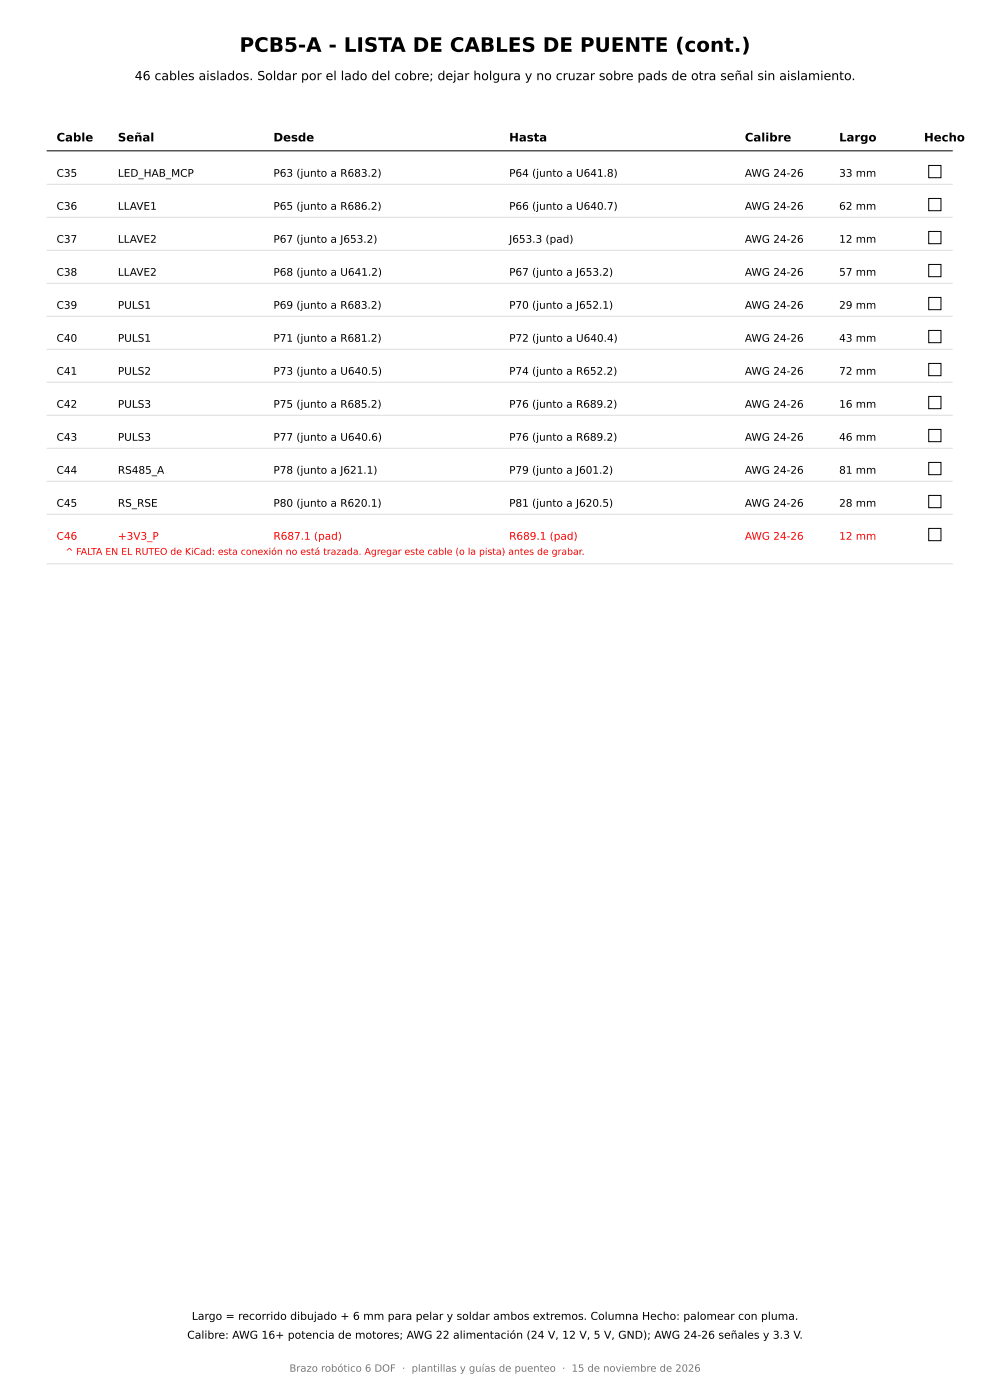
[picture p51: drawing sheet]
<svg xmlns="http://www.w3.org/2000/svg" width="210mm" height="297mm" viewBox="0 0 210 297" stroke-linecap="round" stroke-linejoin="round" font-family="sans-serif">
<defs><g id="words">
<text font-size="4.2" x="50.8" y="11">PCB5-A - LISTA DE CABLES DE PUENTE (cont.)</text>
<text font-size="2.6" x="28.6" y="17">46 cables aislados. Soldar por el lado del cobre; dejar holgura y no cruzar sobre pads de otra señal sin aislamiento.</text>
<g font-size="2.5">
<text x="12" y="30">Cable</text>
<text x="25" y="30">Señal</text>
<text x="58" y="30">Desde</text>
<text x="108" y="30">Hasta</text>
<text x="158" y="30">Calibre</text>
<text x="178" y="30">Largo</text>
<text x="196" y="30">Hecho</text>
</g>
<g font-size="2.3">
<text x="40.7" y="280">Largo = recorrido dibujado + 6 mm para pelar y soldar ambos extremos. Columna Hecho: palomear con pluma.</text>
<text x="39.7" y="284">Calibre: AWG 16+ potencia de motores; AWG 22 alimentación (24 V, 12 V, 5 V, GND); AWG 24-26 señales y 3.3 V.</text>
</g>
<g font-size="2.2">
<text x="12" y="37.5">C35</text>
<text x="25" y="37.5">LED_HAB_MCP</text>
<text x="58" y="37.5">P63 (junto a R683.2)</text>
<text x="108" y="37.5">P64 (junto a U641.8)</text>
<text x="158" y="37.5">AWG 24-26</text>
<text x="178" y="37.5">33 mm</text>
<text x="12" y="44.5">C36</text>
<text x="25" y="44.5">LLAVE1</text>
<text x="58" y="44.5">P65 (junto a R686.2)</text>
<text x="108" y="44.5">P66 (junto a U640.7)</text>
<text x="158" y="44.5">AWG 24-26</text>
<text x="178" y="44.5">62 mm</text>
<text x="12" y="51.5">C37</text>
<text x="25" y="51.5">LLAVE2</text>
<text x="58" y="51.5">P67 (junto a J653.2)</text>
<text x="108" y="51.5">J653.3 (pad)</text>
<text x="158" y="51.5">AWG 24-26</text>
<text x="178" y="51.5">12 mm</text>
<text x="12" y="58.5">C38</text>
<text x="25" y="58.5">LLAVE2</text>
<text x="58" y="58.5">P68 (junto a U641.2)</text>
<text x="108" y="58.5">P67 (junto a J653.2)</text>
<text x="158" y="58.5">AWG 24-26</text>
<text x="178" y="58.5">57 mm</text>
<text x="12" y="65.5">C39</text>
<text x="25" y="65.5">PULS1</text>
<text x="58" y="65.5">P69 (junto a R683.2)</text>
<text x="108" y="65.5">P70 (junto a J652.1)</text>
<text x="158" y="65.5">AWG 24-26</text>
<text x="178" y="65.5">29 mm</text>
<text x="12" y="72.5">C40</text>
<text x="25" y="72.5">PULS1</text>
<text x="58" y="72.5">P71 (junto a R681.2)</text>
<text x="108" y="72.5">P72 (junto a U640.4)</text>
<text x="158" y="72.5">AWG 24-26</text>
<text x="178" y="72.5">43 mm</text>
<text x="12" y="79.5">C41</text>
<text x="25" y="79.5">PULS2</text>
<text x="58" y="79.5">P73 (junto a U640.5)</text>
<text x="108" y="79.5">P74 (junto a R652.2)</text>
<text x="158" y="79.5">AWG 24-26</text>
<text x="178" y="79.5">72 mm</text>
<text x="12" y="86.5">C42</text>
<text x="25" y="86.5">PULS3</text>
<text x="58" y="86.5">P75 (junto a R685.2)</text>
<text x="108" y="86.5">P76 (junto a R689.2)</text>
<text x="158" y="86.5">AWG 24-26</text>
<text x="178" y="86.5">16 mm</text>
<text x="12" y="93.5">C43</text>
<text x="25" y="93.5">PULS3</text>
<text x="58" y="93.5">P77 (junto a U640.6)</text>
<text x="108" y="93.5">P76 (junto a R689.2)</text>
<text x="158" y="93.5">AWG 24-26</text>
<text x="178" y="93.5">46 mm</text>
<text x="12" y="100.5">C44</text>
<text x="25" y="100.5">RS485_A</text>
<text x="58" y="100.5">P78 (junto a J621.1)</text>
<text x="108" y="100.5">P79 (junto a J601.2)</text>
<text x="158" y="100.5">AWG 24-26</text>
<text x="178" y="100.5">81 mm</text>
<text x="12" y="107.5">C45</text>
<text x="25" y="107.5">RS_RSE</text>
<text x="58" y="107.5">P80 (junto a R620.1)</text>
<text x="108" y="107.5">P81 (junto a J620.5)</text>
<text x="158" y="107.5">AWG 24-26</text>
<text x="178" y="107.5">28 mm</text>
</g>
<g font-size="2.2" fill="#f00">
<text x="12" y="114.5">C46</text>
<text x="25" y="114.5">+3V3_P</text>
<text x="58" y="114.5">R687.1 (pad)</text>
<text x="108" y="114.5">R689.1 (pad)</text>
<text x="158" y="114.5">AWG 24-26</text>
<text x="178" y="114.5">12 mm</text>
</g>
<text font-size="2.1" fill="#777" x="61.4" y="291">Brazo robótico 6 DOF · plantillas y guías de puenteo · 15 de noviembre de 2026</text>
<text font-size="2" fill="#f00" x="13.9" y="117.7">^ FALTA EN EL RUTEO de KiCad: esta conexión no está trazada. Agregar este cable (o la pista) antes de grabar.</text>
</g></defs>
<g fill="none" stroke="#000" stroke-width=".21">
<path d="M10 32h192M197 35.1h2.6v2.6h-2.6zM197 42.1h2.6v2.6h-2.6zM197 49.1h2.6v2.6h-2.6zM197 56.1h2.6v2.6h-2.6zM197 63.1h2.6v2.6h-2.6zM197 70.1h2.6v2.6h-2.6zM197 77.1h2.6v2.6h-2.6zM197 84.1h2.6v2.6h-2.6zM197 91.1h2.6v2.6h-2.6zM197 98.1h2.6v2.6h-2.6zM197 105.1h2.6v2.6h-2.6z"/>
<path d="M197 112.1h2.6v2.6h-2.6z"/>
</g>
<path d="M10 39.1h192M10 46.1h192M10 53.1h192M10 60.1h192M10 67.1h192M10 74.1h192M10 81.1h192M10 88.1h192M10 95.1h192M10 102.1h192M10 109.1h192M10 119.6h192" fill="none" stroke="#ddd" stroke-width=".21"/>
<use href="#words"/>
</svg>
